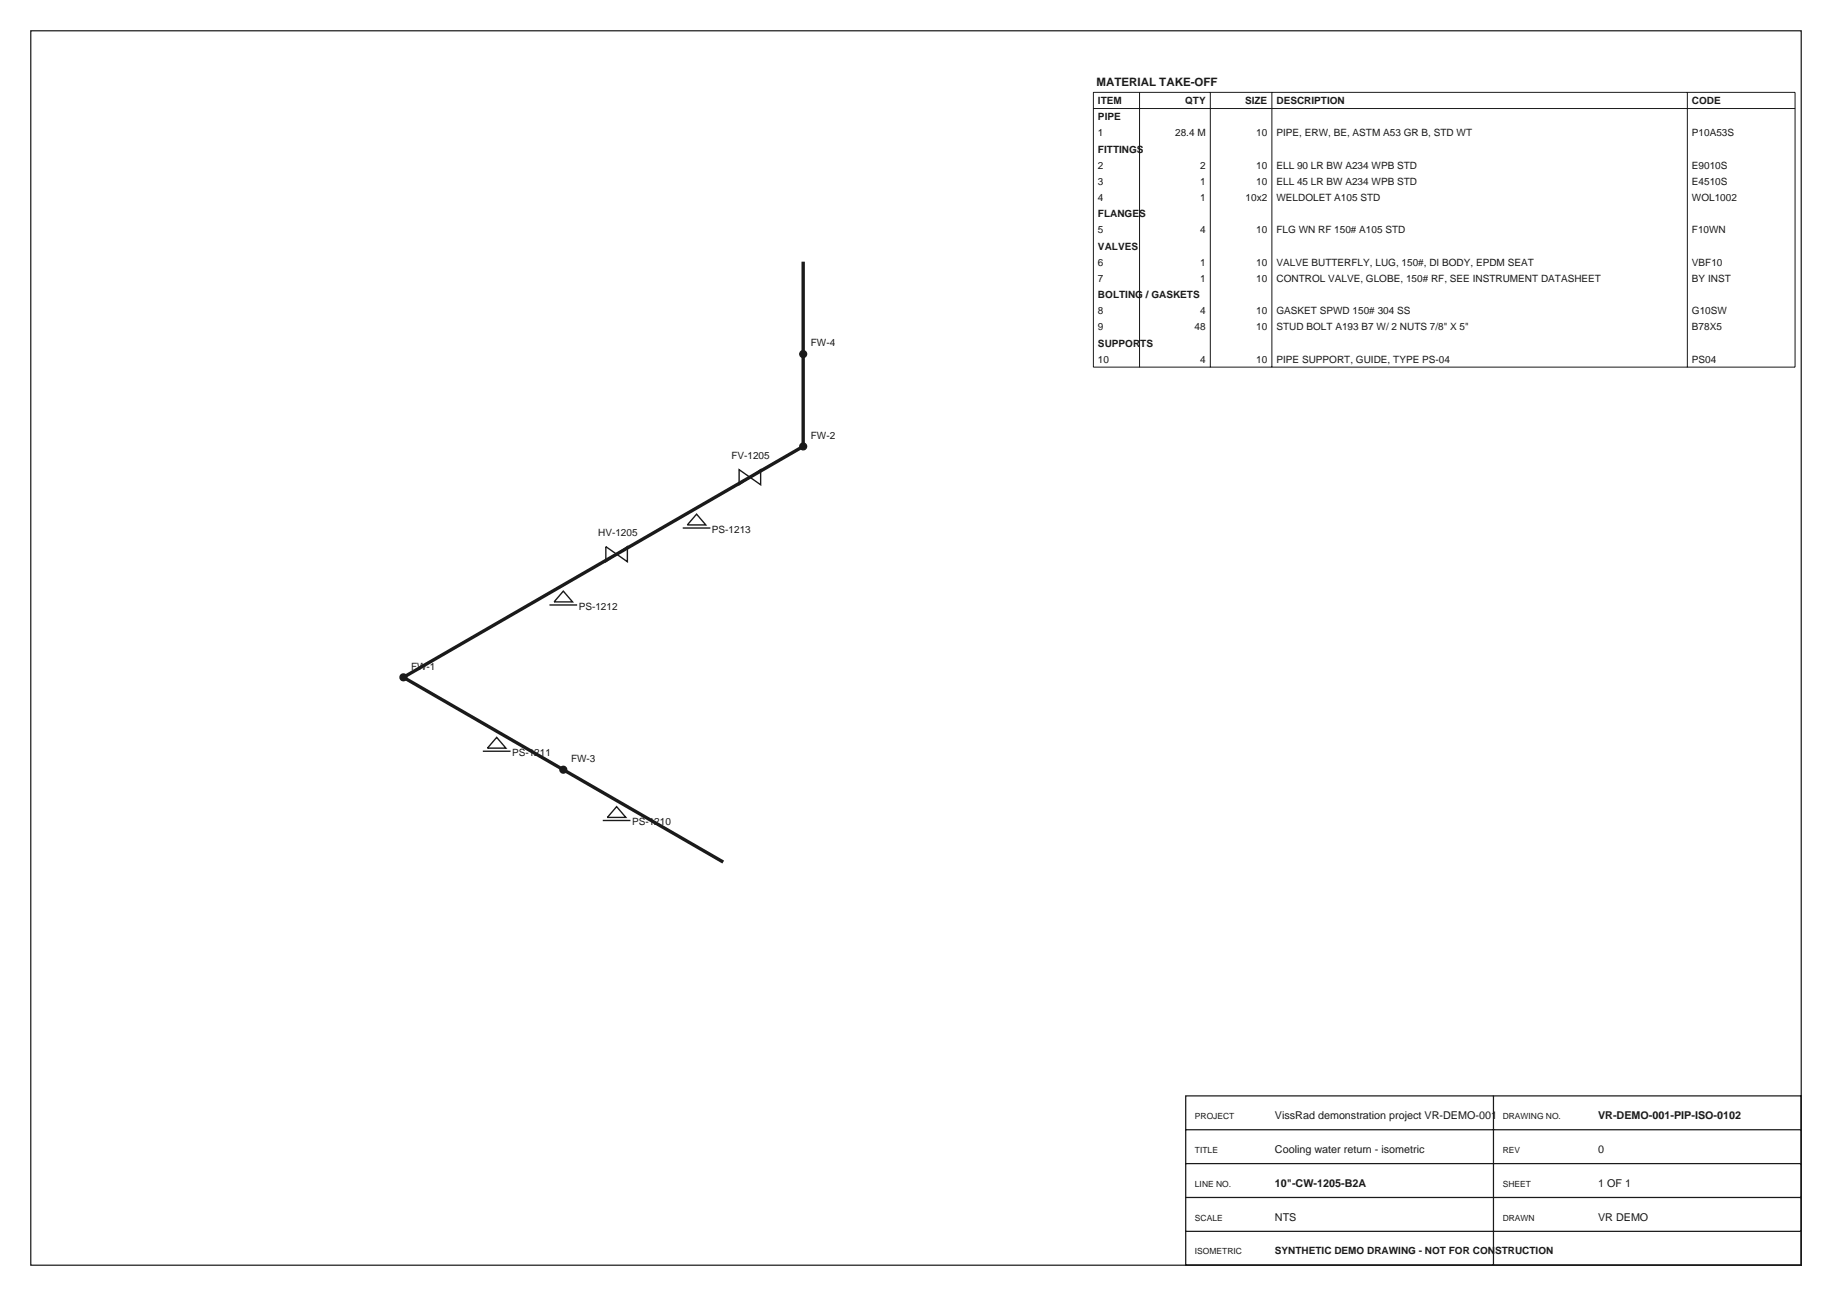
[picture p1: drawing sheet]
<svg xmlns="http://www.w3.org/2000/svg" width="420mm" height="297mm" viewBox="0 0 420 297" stroke-linecap="round" stroke-linejoin="round" font-family="sans-serif">
<defs><g id="words">
<text font-size="2.6" fill="#1a1a1a" x="251.4" y="19.8">MATERIAL TAKE-OFF</text>
<g font-size="2.5" fill="#1a1a1a">
<text x="292.3" y="256.4">VissRad demonstration project VR-DEMO-001</text>
<text x="366.4" y="256.4">VR-DEMO-001-PIP-ISO-0102</text>
<text x="292.3" y="264.2">Cooling water return - isometric</text>
<text x="366.4" y="264.2">0</text>
<text x="292.3" y="272">10&quot;-CW-1205-B2A</text>
<text x="366.4" y="272">1 OF 1</text>
<text x="292.3" y="279.7">NTS</text>
<text x="366.4" y="279.7">VR DEMO</text>
</g>
<g font-size="2.3" fill="#1a1a1a">
<text x="251.7" y="23.8">ITEM</text>
<text x="271.7" y="23.8">QTY</text>
<text x="285.4" y="23.8">SIZE</text>
<text x="292.6" y="23.8">DESCRIPTION</text>
<text x="387.9" y="23.8">CODE</text>
<text x="251.7" y="27.6">PIPE</text>
<text x="251.7" y="31.3">1</text>
<text x="251.7" y="35">FITTINGS</text>
<text x="269.4" y="31.3">28.4 M</text>
<text x="288" y="31.3">10</text>
<text x="292.6" y="31.3">PIPE, ERW, BE, ASTM A53 GR B, STD WT</text>
<text x="387.9" y="31.3">P10A53S</text>
<text x="251.7" y="38.7">2</text>
<text x="275.1" y="38.7">2</text>
<text x="288" y="38.7">10</text>
<text x="292.6" y="38.7">ELL 90 LR BW A234 WPB STD</text>
<text x="387.9" y="38.7">E9010S</text>
<text x="251.7" y="42.4">3</text>
<text x="251.7" y="46.1">4</text>
<text x="275.1" y="42.4">1</text>
<text x="275.1" y="46.1">1</text>
<text x="285.6" y="46.1">10x2</text>
<text x="288" y="42.4">10</text>
<text x="292.6" y="42.4">ELL 45 LR BW A234 WPB STD</text>
<text x="292.6" y="46.1">WELDOLET A105 STD</text>
<text x="387.9" y="42.4">E4510S</text>
<text x="387.9" y="46.1">WOL1002</text>
<text x="251.7" y="49.8">FLANGES</text>
<text x="251.7" y="53.5">5</text>
<text x="275.1" y="53.5">4</text>
<text x="288" y="53.5">10</text>
<text x="292.6" y="53.5">FLG WN RF 150# A105 STD</text>
<text x="387.9" y="53.5">F10WN</text>
<text x="251.7" y="57.2">VALVES</text>
<text x="251.7" y="60.9">6</text>
<text x="251.7" y="64.6">7</text>
<text x="275.1" y="60.9">1</text>
<text x="275.1" y="64.6">1</text>
<text x="288" y="60.9">10</text>
<text x="288" y="64.6">10</text>
<text x="292.6" y="60.9">VALVE BUTTERFLY, LUG, 150#, DI BODY, EPDM SEAT</text>
<text x="292.6" y="64.6">CONTROL VALVE, GLOBE, 150# RF, SEE INSTRUMENT DATASHEET</text>
<text x="387.9" y="60.9">VBF10</text>
<text x="387.9" y="64.6">BY INST</text>
<text x="251.7" y="68.3">BOLTING / GASKETS</text>
<text x="251.7" y="72">8</text>
<text x="251.7" y="75.7">9</text>
<text x="273.9" y="75.7">48</text>
<text x="275.1" y="72">4</text>
<text x="288" y="72">10</text>
<text x="288" y="75.7">10</text>
<text x="292.6" y="72">GASKET SPWD 150# 304 SS</text>
<text x="292.6" y="75.7">STUD BOLT A193 B7 W/ 2 NUTS 7/8&quot; X 5&quot;</text>
<text x="387.9" y="72">G10SW</text>
<text x="387.9" y="75.7">B78X5</text>
<text x="185.9" y="79.4">FW-4</text>
<text x="251.7" y="79.4">SUPPORTS</text>
<text x="251.7" y="83.1">10</text>
<text x="275.1" y="83.1">4</text>
<text x="288" y="83.1">10</text>
<text x="292.6" y="83.1">PIPE SUPPORT, GUIDE, TYPE PS-04</text>
<text x="387.9" y="83.1">PS04</text>
<text x="185.9" y="100.5">FW-2</text>
<text x="167.7" y="105.1">FV-1205</text>
<text x="137.1" y="122.8">HV-1205</text>
<text x="163.2" y="122.1">PS-1213</text>
<text x="132.7" y="139.7">PS-1212</text>
<text x="94.2" y="153.5">FW-1</text>
<text x="117.4" y="173.2">PS-1211</text>
<text x="130.9" y="174.6">FW-3</text>
<text x="144.9" y="189.1">PS-1210</text>
<text x="292.3" y="287.5">SYNTHETIC DEMO DRAWING - NOT FOR CONSTRUCTION</text>
</g>
<g font-size="1.9" fill="#1a1a1a">
<text x="273.9" y="256.4">PROJECT</text>
<text x="344.5" y="256.4">DRAWING NO.</text>
<text x="273.9" y="264.2">TITLE</text>
<text x="344.5" y="264.2">REV</text>
<text x="273.9" y="272">LINE NO.</text>
<text x="344.5" y="272">SHEET</text>
<text x="273.9" y="279.7">SCALE</text>
<text x="344.5" y="279.7">DRAWN</text>
<text x="273.9" y="287.5">ISOMETRIC</text>
</g>
</g></defs>
<path d="M7.1 7.1h405.8v282.8h-405.8zM271.8 251.1h141.1v38.8h-141.1zM271.8 258.9h141.1M342.4 251.1v38.8zM271.8 266.7h141.1M271.8 274.4h141.1M271.8 282.2h141.1" fill="none" stroke="#1a1a1a" stroke-width=".28"/>
<path d="M184.1 60v42.3l-91.6 52.9 73.3 42.4" fill="none" stroke="#1a1a1a" stroke-width=".78" stroke-linecap="butt"/>
<path d="M159.7 117.8l2.1 2.5h-4.2zM169.4 107.6l5 3.5v-3.5l-5 3.5zM126 138.6h6.3M129.1 135.5l2.2 2.4h-4.3zM138.9 125.3l4.9 3.4v-3.4l-4.9 3.4zM156.5 121h6.4M110.7 172.2h6.3M113.9 169l2.1 2.4h-4.2zM138.2 188h6.3M141.4 184.9l2.1 2.4h-4.3z" fill="none" stroke="#1a1a1a" stroke-width=".32"/>
<path d="M91.7 155.2a.8 .8 0 0 0 1.6 0 .8 .8 0 0 0-1.6 0zM183.4 102.3a.78 .78 0 0 0 1.5 0 .78 .78 0 0 0-1.5 0zM128.4 176.4a.78 .78 0 0 0 1.5 0 .78 .78 0 0 0-1.5 0zM183.4 81.1a.78 .78 0 0 0 1.5 0 .78 .78 0 0 0-1.5 0z" fill="#1a1a1a" stroke="#1a1a1a" stroke-width=".32"/>
<path d="M250.7 24.9h160.8M261.2 21.2v62.9M277.5 21.2v62.9M291.6 21.2v62.9M386.8 21.2v62.9M411.5 21.2v62.9zM411.5 21.2h-160.8v62.9h160.8" fill="none" stroke="#1a1a1a" stroke-width=".23"/>
<use href="#words"/>
</svg>
